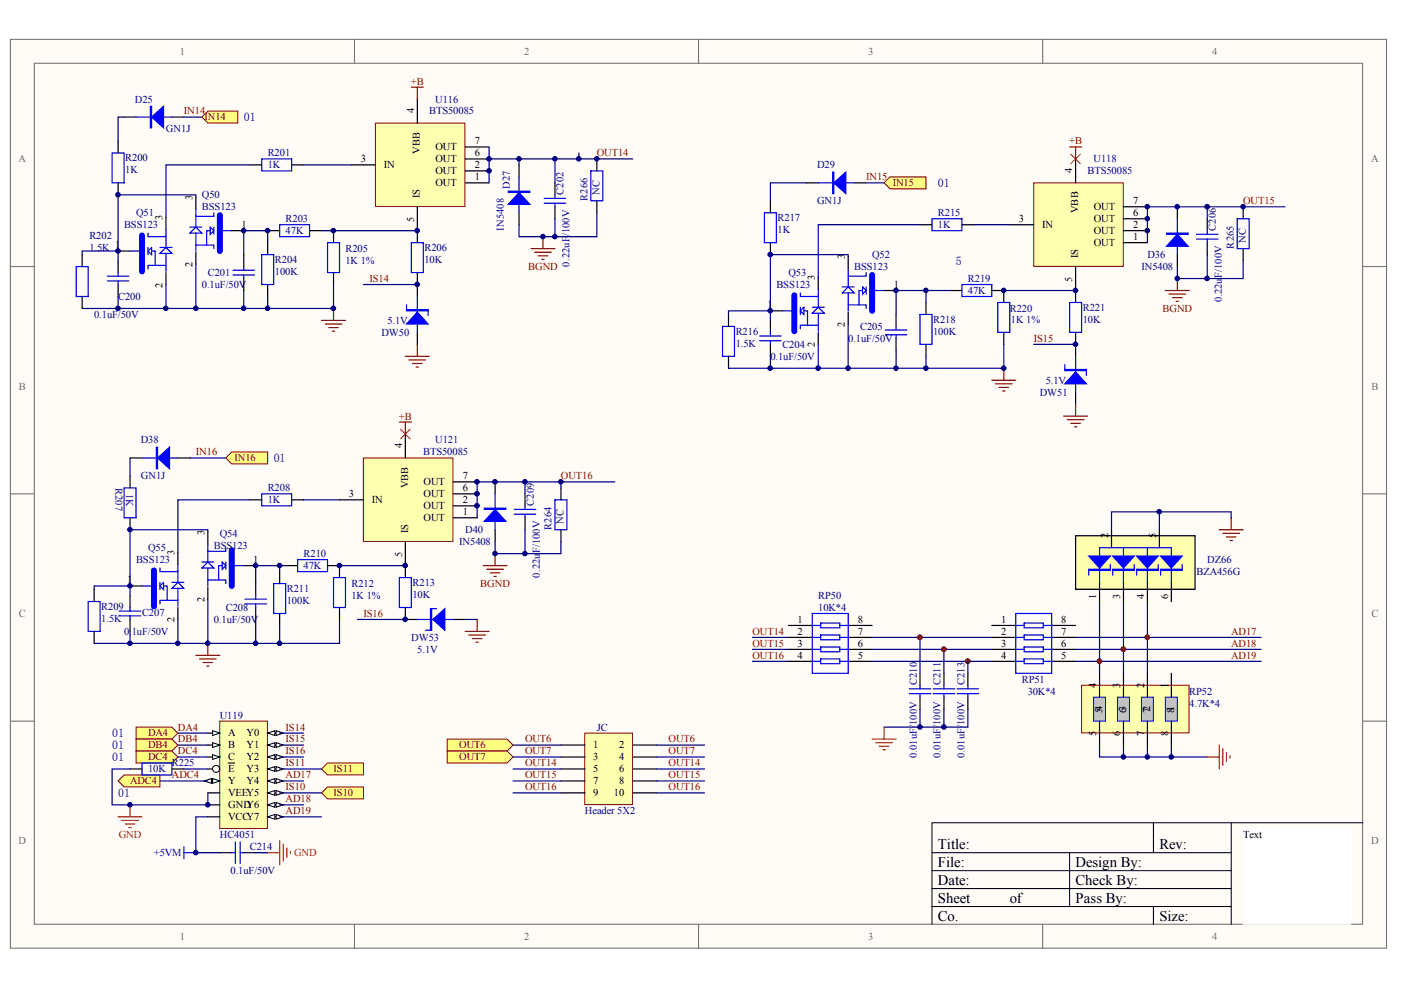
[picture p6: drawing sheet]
<svg xmlns="http://www.w3.org/2000/svg" width="297mm" height="210mm" viewBox="0 0 297 210" stroke-linecap="round" stroke-linejoin="round" font-family="sans-serif">
<defs><g id="words">
<g font-size="3.1">
<text x="198.9" y="180">Title:</text>
<text x="198.9" y="183.8">File:</text>
<text x="228" y="183.8">Design By:</text>
<text x="245.8" y="180">Rev:</text>
<text x="198.9" y="187.6">Date:</text>
<text x="198.9" y="191.4">Sheet</text>
<text x="214.1" y="191.4">of</text>
<text x="228" y="187.6">Check By:</text>
<text x="228" y="191.4">Pass By:</text>
<text x="198.9" y="195.2">Co.</text>
<text x="245.8" y="195.2">Size:</text>
</g>
<g font-size="2.5" fill="#000080">
<text x="51.7" y="25.7">01</text>
<text x="198.9" y="39.7">01</text>
<text x="202.7" y="56.2">5</text>
<text x="58" y="98">01</text>
<text x="23.8" y="156.3">01</text>
<text x="23.8" y="158.9">01</text>
<text x="23.8" y="161.4">01</text>
<text x="25" y="169">01</text>
</g>
<g font-size="2.2" fill="#696969">
<text x="38.2" y="11.6">1</text>
<text x="111.1" y="11.6">2</text>
<text x="184.1" y="11.6">3</text>
<text x="257" y="11.6">4</text>
<text x="3.9" y="34.4">A</text>
<text x="290.7" y="34.4">A</text>
<text x="4" y="82.6">B</text>
<text x="290.8" y="82.6">B</text>
<text x="4" y="130.8">C</text>
<text x="290.8" y="130.8">C</text>
<text x="3.9" y="179">D</text>
<text x="290.7" y="179">D</text>
<text x="38.2" y="199.3">1</text>
<text x="111.1" y="199.3">2</text>
<text x="184.1" y="199.3">3</text>
<text x="257" y="199.3">4</text>
</g>
<g font-size="2.2" fill="#800000">
<text x="87.1" y="17.9">+B</text>
<text x="39" y="24.3">IN14</text>
<text x="43.4" y="25.5">IN14</text>
<text x="126.5" y="33.2">OUT14</text>
<text x="226.7" y="30.6">+B</text>
<text x="183.6" y="38.2">IN15</text>
<text x="189.3" y="39.5">IN15</text>
<text x="263.6" y="43.3">OUT15</text>
<text x="78.3" y="59.8">IS14</text>
<text x="112" y="57.2">BGND</text>
<text x="246.5" y="66.1">BGND</text>
<text x="219.2" y="72.5">IS15</text>
<text x="84.6" y="88.9">+B</text>
<text x="41.5" y="96.6">IN16</text>
<text x="49.7" y="97.8">IN16</text>
<text x="118.9" y="101.6">OUT16</text>
<text x="101.8" y="124.5">BGND</text>
<text x="77.1" y="130.8">IS16</text>
<text x="159.5" y="137.1">OUT15</text>
<text x="159.5" y="134.6">OUT14</text>
<text x="261" y="134.6">AD17</text>
<text x="261" y="137.1">AD18</text>
<text x="159.5" y="139.7">OUT16</text>
<text x="261" y="139.7">AD19</text>
<text x="37.7" y="154.9">DA4</text>
<text x="60.6" y="154.9">IS14</text>
<text x="31.4" y="156.2">DA4</text>
<text x="31.4" y="158.7">DB4</text>
<text x="31.4" y="161.2">DC4</text>
<text x="37.7" y="157.4">DB4</text>
<text x="37.7" y="160">DC4</text>
<text x="60.6" y="157.4">IS15</text>
<text x="60.6" y="160">IS16</text>
<text x="97.4" y="158.7">OUT6</text>
<text x="97.4" y="161.2">OUT7</text>
<text x="111.3" y="157.4">OUT6</text>
<text x="111.3" y="160">OUT7</text>
<text x="141.8" y="157.4">OUT6</text>
<text x="141.8" y="160">OUT7</text>
<text x="27.6" y="166.3">ADC4</text>
<text x="36.5" y="165">ADC4</text>
<text x="60.6" y="165">AD17</text>
<text x="60.6" y="162.5">IS11</text>
<text x="60.6" y="167.6">IS10</text>
<text x="70.7" y="163.8">IS11</text>
<text x="111.3" y="162.5">OUT14</text>
<text x="111.3" y="165">OUT15</text>
<text x="111.3" y="167.6">OUT16</text>
<text x="141.8" y="162.5">OUT14</text>
<text x="141.8" y="165">OUT15</text>
<text x="141.8" y="167.6">OUT16</text>
<text x="60.6" y="172.6">AD19</text>
<text x="60.6" y="170.1">AD18</text>
<text x="70.7" y="168.8">IS10</text>
</g>
<g font-size="2.2" fill="#000080">
<text x="28.6" y="21.7">D25</text>
<text x="92.3" y="21.7">U116</text>
<text x="35.2" y="28.1">GN1J</text>
<text x="91" y="24.3">BTS50085</text>
<text x="26.6" y="34.2">R200</text>
<text x="56.8" y="33.2">R201</text>
<text x="56.8" y="35.7">1K</text>
<text x="173.2" y="35.7">D29</text>
<text x="231.9" y="34.4">U118</text>
<text x="26.6" y="36.7">1K</text>
<text x="108.1" y="40" transform="rotate(-90 108.1 40)">D27</text>
<text x="119.5" y="41.3" transform="rotate(-90 119.5 41.3)">C202</text>
<text x="127.1" y="41.3" transform="rotate(-90 127.1 41.3)">NC</text>
<text x="230.6" y="37">BTS50085</text>
<text x="28.8" y="45.8">Q51</text>
<text x="42.8" y="42">Q50</text>
<text x="42.8" y="44.6">BSS123</text>
<text x="60.6" y="47.1">R203</text>
<text x="124.6" y="42.6" transform="rotate(-90 124.6 42.6)">R266</text>
<text x="164.9" y="46.8">R217</text>
<text x="173.2" y="43.3">GN1J</text>
<text x="198.9" y="45.8">R215</text>
<text x="18.9" y="50.7">R202</text>
<text x="18.9" y="53.2">1.5K 1</text>
<text x="26.3" y="48.4">BSS123</text>
<text x="60.6" y="49.6">47K</text>
<text x="73.3" y="53.4">R205</text>
<text x="90" y="53.2">R206</text>
<text x="106.8" y="48.9" transform="rotate(-90 106.8 48.9)">IN5408</text>
<text x="120.8" y="50.1" transform="rotate(-90 120.8 50.1)">/100V</text>
<text x="164.9" y="49.4">1K</text>
<text x="198.9" y="48.4">1K</text>
<text x="257.8" y="48.9" transform="rotate(-90 257.8 48.9)">C206</text>
<text x="261.6" y="52.7" transform="rotate(-90 261.6 52.7)">R265</text>
<text x="264.1" y="51.5" transform="rotate(-90 264.1 51.5)">NC</text>
<text x="44.1" y="58.5">C201</text>
<text x="58.3" y="55.7">R204</text>
<text x="58.3" y="58.3">100K</text>
<text x="73.3" y="56">1K 1%</text>
<text x="90" y="55.7">10K</text>
<text x="120.8" y="56.5" transform="rotate(-90 120.8 56.5)">0.22uF</text>
<text x="167.1" y="58.5">Q53</text>
<text x="181.1" y="57.2">BSS123</text>
<text x="184.9" y="54.7">Q52</text>
<text x="205.2" y="59.8">R219</text>
<text x="242" y="57.2">IN5408</text>
<text x="243.3" y="54.7">D36</text>
<text x="259.1" y="59" transform="rotate(-90 259.1 59)">F/100V</text>
<text x="25" y="63.6">C200</text>
<text x="42.8" y="61">0.1uF/50V</text>
<text x="164.6" y="61">BSS123</text>
<text x="205.2" y="62.3">47K</text>
<text x="229.6" y="65.9">R221</text>
<text x="259.1" y="64.1" transform="rotate(-90 259.1 64.1)">0.22u</text>
<text x="20" y="67.4">0.1uF/50V</text>
<text x="80.9" y="71.2">DW50</text>
<text x="82.1" y="68.7">5.1V</text>
<text x="156" y="70.9">R216</text>
<text x="182.4" y="69.9">C205</text>
<text x="197.9" y="68.4">R218</text>
<text x="197.9" y="70.9">100K</text>
<text x="214.1" y="66.1">R220</text>
<text x="214.3" y="68.4">1K 1%</text>
<text x="229.6" y="68.4">10K</text>
<text x="156" y="73.5">1.5K</text>
<text x="163.3" y="76.3">0.1uF/50V</text>
<text x="165.9" y="73.7">C204</text>
<text x="179.8" y="72.5">0.1uF/50V</text>
<text x="220.4" y="83.9">DW51</text>
<text x="221.7" y="81.3">5.1V</text>
<text x="29.9" y="94">D38</text>
<text x="92.3" y="94">U121</text>
<text x="29.9" y="101.6">GN1J</text>
<text x="89.7" y="96.6">BTS50085</text>
<text x="24.5" y="103.4" transform="rotate(90 24.5 103.4)">R207</text>
<text x="26.7" y="104.7" transform="rotate(90 26.7 104.7)">1K</text>
<text x="56.8" y="104.2">R208</text>
<text x="56.8" y="106.7">1K</text>
<text x="113.2" y="107.2" transform="rotate(-90 113.2 107.2)">C209</text>
<text x="46.6" y="113.8">Q54</text>
<text x="98.6" y="113">D40</text>
<text x="117" y="112.3" transform="rotate(-90 117 112.3)">R264</text>
<text x="119.5" y="111.1" transform="rotate(-90 119.5 111.1)">NC</text>
<text x="28.8" y="119.4">BSS123</text>
<text x="31.4" y="116.8">Q55</text>
<text x="45.3" y="116.3">BSS123</text>
<text x="64.4" y="118.1">R210</text>
<text x="97.4" y="115.6">IN5408</text>
<text x="114.4" y="117.3" transform="rotate(-90 114.4 117.3)">F/100V</text>
<text x="256" y="119.4">DZ66</text>
<text x="60.8" y="125.5">R211</text>
<text x="64.4" y="120.6">47K</text>
<text x="74.5" y="124.5">R212</text>
<text x="87.5" y="124.2">R213</text>
<text x="114.4" y="122.5" transform="rotate(-90 114.4 122.5)">0.22u</text>
<text x="253.7" y="121.9">BZA456G</text>
<text x="21.5" y="129.3">R209</text>
<text x="21.5" y="131.8">1.5K</text>
<text x="30.1" y="130.5">C207</text>
<text x="47.9" y="129.5">C208</text>
<text x="60.8" y="128">100K</text>
<text x="74.5" y="127">1K 1%</text>
<text x="87.5" y="126.7">10K</text>
<text x="173.5" y="127">RP50</text>
<text x="173.5" y="129.5">10K*4</text>
<text x="26.3" y="134.6">0.1uF/50V</text>
<text x="45.3" y="132.1">0.1uF/50V</text>
<text x="87.2" y="135.9">DW53</text>
<text x="88.5" y="138.4">5.1V</text>
<text x="194.4" y="145.3" transform="rotate(-90 194.4 145.3)">C210</text>
<text x="199.4" y="145.3" transform="rotate(-90 199.4 145.3)">C211</text>
<text x="204.5" y="145.3" transform="rotate(-90 204.5 145.3)">C213</text>
<text x="216.6" y="144.7">RP51</text>
<text x="217.9" y="147.3">30K*4</text>
<text x="252.2" y="147.3">RP52</text>
<text x="252.2" y="149.8">4.7K*4</text>
<text x="46.6" y="152.4">U119</text>
<text x="126.5" y="154.9">JC</text>
<text x="194.4" y="160.8" transform="rotate(-90 194.4 160.8)">0.01uF/100V</text>
<text x="199.4" y="160.8" transform="rotate(-90 199.4 160.8)">0.01uF/100V</text>
<text x="204.5" y="160.8" transform="rotate(-90 204.5 160.8)">0.01uF/100V</text>
<text x="31.4" y="163.8">10K</text>
<text x="36.5" y="162.5">R225</text>
<text x="124" y="172.6">Header 5X2</text>
<text x="46.6" y="177.7">HC4051</text>
<text x="48.9" y="185.3">0.1uF/50V</text>
<text x="52.9" y="180.2">C214</text>
</g>
<g font-size="2.2">
<text x="87.8" y="24.1" transform="rotate(-90 87.8 24.1)">4</text>
<text x="76.5" y="34.4">3</text>
<text x="81.4" y="35.7">IN</text>
<text x="89" y="32.6" transform="rotate(-90 89 32.6)">VBB</text>
<text x="92.3" y="31.9">OUT</text>
<text x="92.3" y="34.4">OUT</text>
<text x="100.7" y="30.6">7</text>
<text x="100.7" y="33.2">6</text>
<text x="100.7" y="35.7">2</text>
<text x="92.3" y="37">OUT</text>
<text x="92.3" y="39.5">OUT</text>
<text x="100.7" y="38.2">1</text>
<text x="227.3" y="36.7" transform="rotate(-90 227.3 36.7)">4</text>
<text x="34.5" y="46.6" transform="rotate(-90 34.5 46.6)">3</text>
<text x="40.8" y="42.3" transform="rotate(-90 40.8 42.3)">3</text>
<text x="87.8" y="47" transform="rotate(-90 87.8 47)">5</text>
<text x="89" y="42.1" transform="rotate(-90 89 42.1)">IS</text>
<text x="216" y="47.1">3</text>
<text x="228.6" y="45.2" transform="rotate(-90 228.6 45.2)">VBB</text>
<text x="231.9" y="44.6">OUT</text>
<text x="231.9" y="47.1">OUT</text>
<text x="240.2" y="43.3">7</text>
<text x="240.2" y="45.8">6</text>
<text x="51.2" y="48.4">1</text>
<text x="220.9" y="48.4">IN</text>
<text x="231.9" y="49.6">OUT</text>
<text x="231.9" y="52.2">OUT</text>
<text x="240.2" y="48.4">2</text>
<text x="240.2" y="50.9">1</text>
<text x="40.8" y="56.7" transform="rotate(-90 40.8 56.7)">2</text>
<text x="172.8" y="59.3" transform="rotate(-90 172.8 59.3)">3</text>
<text x="179.1" y="55" transform="rotate(-90 179.1 55)">3</text>
<text x="227.3" y="59.7" transform="rotate(-90 227.3 59.7)">5</text>
<text x="228.6" y="54.7" transform="rotate(-90 228.6 54.7)">IS</text>
<text x="34.5" y="61" transform="rotate(-90 34.5 61)">2</text>
<text x="162.8" y="65.4">1</text>
<text x="189.5" y="61">1</text>
<text x="179.1" y="69.3" transform="rotate(-90 179.1 69.3)">2</text>
<text x="172.8" y="73.6" transform="rotate(-90 172.8 73.6)">2</text>
<text x="85.2" y="95.1" transform="rotate(-90 85.2 95.1)">4</text>
<text x="98.1" y="101.6">7</text>
<text x="73.9" y="105.4">3</text>
<text x="78.8" y="106.7">IN</text>
<text x="86.5" y="103.6" transform="rotate(-90 86.5 103.6)">VBB</text>
<text x="89.8" y="102.9">OUT</text>
<text x="89.8" y="105.4">OUT</text>
<text x="89.8" y="108">OUT</text>
<text x="98.1" y="104.2">6</text>
<text x="98.1" y="106.7">2</text>
<text x="43.4" y="113.3" transform="rotate(-90 43.4 113.3)">3</text>
<text x="86.5" y="113.1" transform="rotate(-90 86.5 113.1)">IS</text>
<text x="89.8" y="110.5">OUT</text>
<text x="98.1" y="109.2">1</text>
<text x="37" y="117.6" transform="rotate(-90 37 117.6)">3</text>
<text x="53.7" y="119.4">1</text>
<text x="85.2" y="118" transform="rotate(-90 85.2 118)">5</text>
<text x="235" y="114.1" transform="rotate(-90 235 114.1)">2</text>
<text x="245.1" y="114.1" transform="rotate(-90 245.1 114.1)">5</text>
<text x="27" y="123.7">1</text>
<text x="37" y="132" transform="rotate(-90 37 132)">2</text>
<text x="43.4" y="127.7" transform="rotate(-90 43.4 127.7)">2</text>
<text x="232.4" y="126.9" transform="rotate(-90 232.4 126.9)">1</text>
<text x="237.5" y="126.9" transform="rotate(-90 237.5 126.9)">3</text>
<text x="242.6" y="126.9" transform="rotate(-90 242.6 126.9)">4</text>
<text x="247.7" y="126.9" transform="rotate(-90 247.7 126.9)">6</text>
<text x="169.1" y="132.1">1</text>
<text x="169.1" y="134.6">2</text>
<text x="169.1" y="137.1">3</text>
<text x="181.9" y="137.1">6</text>
<text x="181.9" y="134.6">7</text>
<text x="181.9" y="132.1">8</text>
<text x="212.2" y="132.1">1</text>
<text x="212.2" y="134.6">2</text>
<text x="212.2" y="137.1">3</text>
<text x="225" y="137.1">6</text>
<text x="225" y="134.6">7</text>
<text x="225" y="132.1">8</text>
<text x="169.1" y="139.7">4</text>
<text x="181.9" y="139.7">5</text>
<text x="212.2" y="139.7">4</text>
<text x="225" y="139.7">5</text>
<text x="232.4" y="145.8" transform="rotate(-90 232.4 145.8)">4</text>
<text x="237.5" y="145.8" transform="rotate(-90 237.5 145.8)">3</text>
<text x="242.6" y="145.8" transform="rotate(-90 242.6 145.8)">2</text>
<text x="247.7" y="145.8" transform="rotate(-90 247.7 145.8)">1</text>
<text x="233.7" y="151.1" transform="rotate(-90 233.7 151.1)">54</text>
<text x="238.8" y="151.1" transform="rotate(-90 238.8 151.1)">63</text>
<text x="243.8" y="151.1" transform="rotate(-90 243.8 151.1)">72</text>
<text x="248.9" y="151.1" transform="rotate(-90 248.9 151.1)">81</text>
<text x="48.4" y="156.2">A</text>
<text x="48.4" y="158.7">B</text>
<text x="48.4" y="161.2">C</text>
<text x="52.3" y="156.2">Y0</text>
<text x="52.3" y="158.7">Y1</text>
<text x="52.3" y="161.2">Y2</text>
<text x="125.8" y="158.7">1</text>
<text x="125.8" y="161.2">3</text>
<text x="131.3" y="158.7">2</text>
<text x="131.3" y="161.2">4</text>
<text x="232.4" y="156.1" transform="rotate(-90 232.4 156.1)">5</text>
<text x="237.5" y="156.1" transform="rotate(-90 237.5 156.1)">6</text>
<text x="242.6" y="156.1" transform="rotate(-90 242.6 156.1)">7</text>
<text x="247.7" y="156.1" transform="rotate(-90 247.7 156.1)">8</text>
<text x="48.4" y="163.8">E</text>
<text x="48.4" y="166.3">Y</text>
<text x="52.3" y="163.8">Y3</text>
<text x="52.3" y="166.3">Y4</text>
<text x="125.8" y="163.8">5</text>
<text x="125.8" y="166.3">7</text>
<text x="131.3" y="163.8">6</text>
<text x="131.3" y="166.3">8</text>
<text x="48.4" y="168.8">VEEY5</text>
<text x="48.4" y="171.4">GNDY6</text>
<text x="48.4" y="173.9">VCCY7</text>
<text x="125.8" y="168.8">9</text>
<text x="130.2" y="168.8">10</text>
<text x="263.6" y="177.7">Text</text>
</g>
<g font-size="2.2" fill="#f00">
<text x="25.2" y="177.7">GND</text>
<text x="62.3" y="181.5">GND</text>
</g>
<text font-size="2.2" fill="#00f" x="32.6" y="181.5">+5VM</text>
</g></defs>
<g fill="#fffcf8" stroke="#696969" stroke-width=".21">
<path d="M2.2 8.3h291.8v192.7h-291.8z"/>
<path d="M7.3 13.4h281.6v182.6h-281.6z"/>
</g>
<path d="M75.2 8.3v5.1M148.1 8.3v5.1M221.1 8.3v5.1M2.2 56.5h5.1M289 56.5h5M2.2 104.7h5.1M289 104.7h5M2.2 152.9h5.1M289 152.9h5M75.2 196v5.1M148.1 196v5.1M221.1 196v5.1" fill="none" stroke="#696969" stroke-width=".21"/>
<g fill="#000080" stroke="#000080" stroke-width=".21">
<circle cx="195" cy="135.1" r=".48"/>
<circle cx="200.1" cy="137.7" r=".48"/>
<circle cx="205.2" cy="140.2" r=".49"/>
<circle cx="233.1" cy="140.2" r=".48"/>
<circle cx="238.2" cy="137.7" r=".48"/>
<circle cx="243.2" cy="135.1" r=".48"/>
</g>
<path d="M244.5 174.5v6.3M261 174.5v21.5M289 174.5h-91.4v21.5M197.6 180.8h63.4M197.6 188.4h63.4M197.6 184.6h63.4M197.6 192.2h63.4M226.8 180.8v11.4M244.5 192.2v3.8" fill="none" stroke="#000" stroke-width=".21"/>
<path d="M46.6 180.8h2.5M51.7 180.8h2.5" fill="none" stroke="#000" stroke-width=".25"/>
<path d="M39 179.5v2.6M49.9 178.5v4.6M50.9 178.5v4.6M39 180.8h2.5M49.1 180.8h.8M50.9 180.8h.8" fill="none" stroke="#00f" stroke-width=".25"/>
<path d="M25 173.2h5.1M25.8 173.9h3.5M26.6 174.7h2M27.3 175.5h.5M27.6 170.7v2.5M59.3 178.3v5M60.1 179v3.6M60.8 179.8v2M56.8 180.8h2.5M61.6 180.5v.5" fill="none" stroke="#f00" stroke-width=".25"/>
<path d="M46.6 152.9h10.1v22.8h-10.1z" fill="#ffffb0" stroke="#800000" stroke-width=".21"/>
<path d="M56.8 155.4h2.5" fill="none" stroke="#000" stroke-width=".25"/>
<g fill="#fffcf8" stroke="#000" stroke-width=".21">
<path d="M56.8 155.4l1.5-.5v1z"/>
<path d="M58.5 154.9l1.6 .5-1.6 .5z"/>
</g>
<path d="M56.8 158h2.5" fill="none" stroke="#000" stroke-width=".25"/>
<g fill="#fffcf8" stroke="#000" stroke-width=".21">
<path d="M56.8 158l1.5-.5v1z"/>
<path d="M58.5 157.5l1.6 .5-1.6 .5z"/>
</g>
<path d="M56.8 160.5h2.5" fill="none" stroke="#000" stroke-width=".25"/>
<g fill="#fffcf8" stroke="#000" stroke-width=".21">
<path d="M56.8 160.5l1.5-.5v1z"/>
<path d="M58.5 160l1.6 .5-1.6 .5z"/>
</g>
<path d="M56.8 163h2.5" fill="none" stroke="#000" stroke-width=".25"/>
<g fill="#fffcf8" stroke="#000" stroke-width=".21">
<path d="M56.8 163l1.5-.5v1z"/>
<path d="M58.5 162.5l1.6 .5-1.6 .5z"/>
</g>
<path d="M56.8 165.6h2.5" fill="none" stroke="#000" stroke-width=".25"/>
<g fill="#fffcf8" stroke="#000" stroke-width=".21">
<path d="M56.8 165.6l1.5-.5v1z"/>
<path d="M58.5 165.1l1.6 .5-1.6 .5z"/>
</g>
<path d="M56.8 168.1h2.5" fill="none" stroke="#000" stroke-width=".25"/>
<g fill="#fffcf8" stroke="#000" stroke-width=".21">
<path d="M56.8 168.1l1.5-.5v1z"/>
<path d="M58.5 167.6l1.6 .5-1.6 .5z"/>
</g>
<path d="M56.8 170.7h2.5" fill="none" stroke="#000" stroke-width=".25"/>
<g fill="#fffcf8" stroke="#000" stroke-width=".21">
<path d="M56.8 170.7l1.5-.6v1.1z"/>
<path d="M58.5 170.1l1.6 .6-1.6 .5z"/>
</g>
<path d="M56.8 173.2h2.5" fill="none" stroke="#000" stroke-width=".25"/>
<g fill="#fffcf8" stroke="#000" stroke-width=".21">
<path d="M56.8 173.2l1.5-.5v1z"/>
<path d="M58.5 172.7l1.6 .5-1.6 .5z"/>
</g>
<path d="M44.1 155.4h2.5" fill="none" stroke="#000" stroke-width=".25"/>
<path d="M45.1 154.9l1.5 .5-1.5 .5z" fill="#fffcf8" stroke="#000" stroke-width=".21"/>
<path d="M44.1 158h2.5" fill="none" stroke="#000" stroke-width=".25"/>
<path d="M45.1 157.5l1.5 .5-1.5 .5z" fill="#fffcf8" stroke="#000" stroke-width=".21"/>
<path d="M44.1 160.5h2.5" fill="none" stroke="#000" stroke-width=".25"/>
<path d="M45.1 160l1.5 .5-1.5 .5z" fill="#fffcf8" stroke="#000" stroke-width=".21"/>
<path d="M44.1 163h2.5" fill="none" stroke="#000" stroke-width=".25"/>
<circle cx="45.8" cy="163" r=".74" fill="#fffcf8" stroke="#000" stroke-width=".21"/>
<path d="M44.1 165.6h2.5M48.4 161.8h1.3" fill="none" stroke="#000" stroke-width=".25"/>
<g fill="#fffcf8" stroke="#000" stroke-width=".21">
<path d="M45.1 165.1l1.5 .5-1.5 .5z"/>
<path d="M43.3 165.6l1.5-.5v1z"/>
</g>
<path d="M44.1 168.1h2.5M44.1 170.7h2.5M44.1 173.2h2.5" fill="none" stroke="#000" stroke-width=".25"/>
<path d="M37.7 155.4h6.4M37.7 158h6.4M59.3 155.4h5.1M59.3 158h5.1M33.9 165.6h10.2M37.7 160.5h6.4M39 163h5.1M44.1 173.2h-2.6v7.6h5.1M59.3 160.5h5.1M54.2 180.8h2.6" fill="none" stroke="#000080" stroke-width=".25"/>
<g fill="#ffff80" stroke="#800000" stroke-width=".21">
<path d="M28.8 154.2h7.7l1.2 1.2-1.2 1.3h-7.7z" fill-rule="evenodd"/>
<path d="M28.8 156.7h7.7l1.2 1.3-1.2 1.2h-7.7z" fill-rule="evenodd"/>
<path d="M28.8 159.2h7.7l1.2 1.3-1.2 1.3h-7.7z" fill-rule="evenodd"/>
<path d="M25 165.6l1.3-1.3h7.6v2.5h-7.6z" fill-rule="evenodd"/>
</g>
<g fill="none" stroke="#00f" stroke-width=".25">
<path d="M23.8 32.4h2.5v6.4h-2.5zM28.8 24.8h7.7M55.5 33.7h6.3v2.5h-6.3zM173.5 38.8h7.6M22.8 59.6h4.5M22.8 58.6h4.5M25 57.8v.8M25 59.6v.7M59.3 47.6h6.3v2.6h-6.3zM69.4 51.5h2.6v6.3h-2.6zM162.1 45.1h2.5v6.4h-2.5zM197.6 46.4h6.3v2.5h-6.3z"/>
<path d="M86.2 65.7h4.6v.2h-4.6zM86.2 64.6v1.1M88.5 62.9v7.6M90.8 65.7v1.2M161.1 72.2h4.5M161.1 71.2h4.5M163.3 70.5v.7M163.3 72.2v.8M203.9 60.3h6.4v2.6h-6.4zM211.6 64.1h2.5v6.4h-2.5zM225.8 78.3h4.5v.3h-4.5zM225.8 77.3v1"/>
<path d="M228 75.5v7.7M230.3 78.3v1.3M30.1 97.1h7.6M26.3 103.4h2.5v6.4h-2.5zM55.5 104.7h6.3v2.5h-6.3zM63.1 118.7h6.3v2.5h-6.3zM25.3 130.6h4.6M25.3 129.6h4.6M27.6 128.8v.8M27.6 130.6v.7M70.7 122.5h2.6v6.3h-2.6zM88.5 131.3h7.6"/>
<path d="M90.3 133.6h1M91.3 129.1h.2v4.5h-.2zM91.3 129.1h1.2M30.1 161.8h6.4v2.5h-6.4z"/>
</g>
<g fill="none" stroke="#000" stroke-width=".25">
<path d="M25 29.9v2.5M25 38.8v2.5M26.3 24.8h2.5M36.5 24.8h2.5M52.9 35h2.6M61.8 35h2.6M171 38.8h2.5M181.1 38.8h2.5M25 55.3v2.5M56.8 48.9h2.5M65.6 48.9h2.6M70.7 48.9v2.6"/>
<path d="M70.7 57.8v2.5M163.3 42.6v2.5M163.3 51.5v2.5M195.1 47.6h2.5M203.9 47.6h2.6M25 60.3v2.6M88.5 60.3v2.6M88.5 70.5v2.5M163.3 67.9v2.6M163.3 73v2.5M201.4 61.6h2.5M210.3 61.6h2.5v2.5"/>
<path d="M212.8 70.5v2.5M228 73v2.5M27.6 97.1h2.5M37.7 97.1h2.6M228 83.2v2.5M27.6 100.9v2.5M27.6 109.8v2.5M52.9 106h2.6M60.6 119.9h2.5M61.8 106h2.6M69.4 119.9h2.6v2.6M27.6 126.3v2.5"/>
<path d="M27.6 131.3v2.6M72 128.8v2.5M85.9 131.3h2.6M96.1 131.3h2.5M27.6 163h2.5M36.5 163h2.5"/>
</g>
<path d="M39 24.8h3.8M183.6 38.8h3.8M195.1 47.6h-21.6v11.2M206.5 47.6h7.6M25 62.9v2.5h10.2M173.5 73v5.1M40.3 97.1h7.6M52.9 106h-15.2v11.1M64.4 106h7.6M37.7 131.3v5.1M27.6 163h-3.8v7.7h20.3v-2.6" fill="none" stroke="#000080" stroke-width=".25"/>
<g fill="none" stroke="#800000" stroke-width=".25">
<path d="M68.2 67.9h5.1M68.9 68.7h3.6M69.7 69.5h2M70.5 70.2h.5M70.7 65.4v2.5M212.8 78.1v2.5M210.3 80.6h5.1M211 81.4h3.6M211.8 82.1h2M212.6 82.9h.5M41.5 138.9h5.1M42.3 139.7h3.5"/>
<path d="M44.1 136.4v2.5M43.1 140.5h2M43.8 141.2h.5"/>
</g>
<g fill="#00f" stroke="#00f" stroke-width=".25">
<path d="M228 78.8l2.3 2.6h-4.5z"/>
<path d="M176.8 38.8l2.5-2.3v4.6z"/>
<path d="M91.8 131.3l2.5-2.2v4.5z"/>
<path d="M33.4 97.1l2.5-2.3v4.6z"/>
<path d="M88.5 66.2l2.3 2.5h-4.6z"/>
<path d="M32.1 24.8l2.6-2.3v4.6z"/>
<path d="M176.5 36.5h.3v4.6h-.3z" fill-rule="evenodd"/>
<path d="M33.2 94.8h.2v4.6h-.2z" fill-rule="evenodd"/>
<path d="M31.9 22.5h.2v4.6h-.2z" fill-rule="evenodd"/>
</g>
<g fill="#ffff80" stroke="#800000" stroke-width=".21">
<path d="M42.8 24.8l1.3-1.2h6.3v2.5h-6.3z" fill-rule="evenodd"/>
<path d="M187.4 38.8l1.3-1.3h7.6v2.5h-7.6z" fill-rule="evenodd"/>
<path d="M47.9 97.1l1.2-1.3h7.7v2.6h-7.7z" fill-rule="evenodd"/>
</g>
<path d="M30.1 49.9v7.6M46.6 45.6v7.6M184.9 58.3v7.6M168.4 62.6v7.6M49.1 116.6v7.6M32.6 120.9v7.7" fill="none" stroke="#00f" stroke-width="1.3"/>
<g fill="none" stroke="#00f" stroke-width=".25">
<path d="M27.6 53.2h2.3M31.4 49.4v.8h3.8M31.4 53.2l.7-.7v1.5zM31.4 52.5v1.5M32.1 53.2h.8v3.1M33.9 53.7l1.3-1.2 1.3 1.2zM33.9 52.5h2.6M35.2 56.3h-3.8v.7M35.2 48.7v3.8M35.2 53.7v3.8M40.3 49.4l1.2-1.2 1.3 1.2zM40.3 48.2h2.5"/>
<path d="M41.5 52h3.8v.7M41.5 44.4v3.8M41.5 49.4v3.8M44.6 48.2l.7 .7-.7 .8zM44.6 48.9h-.8v3.1M45.3 45.1v.8h-3.8M45.3 48.2v1.5M46.9 48.9h2.2M49.4 58.3h4.6M49.4 57.3h4.6M51.7 56.5v.8M51.7 58.3v.8"/>
<path d="M179.8 57v3.8M183.6 57.8v.8h-3.8M165.9 65.9h2.3M169.7 62.1v.8h3.8M169.7 65.9l.7-.8v1.6zM169.7 65.1v1.6M170.4 65.9h.8v3.1M172.2 66.4l1.3-1.3 1.3 1.3zM172.2 65.1h2.6M173.5 69h-3.8v.7M173.5 61.3v3.8M173.5 66.4v3.8"/>
<path d="M178.6 62.1l1.2-1.3 1.3 1.3zM178.6 60.8h2.5M179.8 64.6h3.8v.8M179.8 62.1v3.8M182.9 60.8l.7 .8-.7 .8zM182.9 61.6h-.8v3M183.6 60.8v1.6M185.2 61.6h2.2M187.7 71h4.6M187.7 70h4.6M190 69.2v.8M190 71v.7"/>
<path d="M37.7 119.7v3.8M42.8 119.2h2.5M44.1 115.4v3.8M47.1 119.2l.8 .7-.8 .8zM47.1 119.9h-.7v3.1M47.9 116.1v.8h-3.8M47.9 119.2v1.5M49.4 119.9h2.3M30.1 124.2h2.3M33.9 120.4v.8h3.8M33.9 124.2l.8-.7v1.5zM33.9 123.5v1.5"/>
<path d="M34.7 124.2h.7v3.1M36.5 124.7l1.2-1.2 1.3 1.2zM36.5 123.5h2.5M37.7 127.3h-3.8v.7M37.7 124.7v3.9M42.8 120.4l1.3-1.2 1.2 1.2zM44.1 123h3.8v.7M44.1 120.4v3.8M51.9 128h4.6M51.9 127h4.6M54.2 126.3v.7M54.2 128v.8"/>
</g>
<g fill="none" stroke="#000" stroke-width=".25">
<path d="M25 53.2h2.6M35.2 46.1v2.6M35.2 57.8v2.5M41.5 41.8v2.6M41.5 53.5v2.5M49.1 48.9h2.6M51.7 54v2.5M51.7 59.1v2.5M173.5 58.8v2.5M179.8 54.5v2.5M163.3 65.9h2.6M173.5 70.5v2.5"/>
<path d="M179.8 66.2v2.5M187.4 61.6h2.6M190 66.7v2.5M190 71.7v2.6M37.7 117.1v2.6M44.1 112.8v2.6M51.7 119.9h2.5M27.6 124.2h2.5M37.7 128.8v2.5M44.1 124.5v2.5M54.2 123.7v2.6M54.2 128.8v2.5"/>
</g>
<path d="M110 33.7v1.3M179.8 54.5v-.5h-16.5v13.9M179.8 68.7v9.4" fill="none" stroke="#000080" stroke-width=".25"/>
<path d="M219.2 38.8h18.9v17.7h-18.9z" fill="#ffffb0" stroke="#800000" stroke-width=".21"/>
<path d="M228 33.7v5.1M214.1 47.6h5.1M228 56.5v5.1M238.2 43.8h5.1M238.2 46.4h5.1M238.2 48.9h5.1M238.2 51.5h5.1" fill="none" stroke="#000" stroke-width=".25"/>
<path d="M77 97.1h19v17.7h-19z" fill="#ffffb0" stroke="#800000" stroke-width=".21"/>
<g fill="none" stroke="#000" stroke-width=".25">
<path d="M117.7 38.8v2.5M17.4 54v2.5M117.7 43.8v2.6M256 46.4v2.5M256 51.5v2.5M17.4 62.9v2.5M154.5 66.7v2.5M154.5 75.5v2.6M85.9 92v5.1M72 106h5.1M85.9 114.9v5M96.1 102.2h5.1"/>
<path d="M96.1 104.7h5.1M96.1 107.2h5.1M96.1 109.8h5.1M111.3 104.7v2.5M111.3 109.8v2.5M20 125v2.5M20 133.9v2.5"/>
</g>
<path d="M26.3 24.8h-1.3v5.1M171 38.8h-7.7v3.8M25 53.2h-7.6v.8M17.4 65.4h7.6M163.3 65.9h-8.8v.8M212.8 73v5.1h-58.3M27.6 97.1v3.8M27.6 124.2h-7.6v.8M72 131.3v5.1h-52" fill="none" stroke="#000080" stroke-width=".25"/>
<g fill="none" stroke="#00f" stroke-width=".25">
<path d="M16.2 56.5h2.5v6.4h-2.5zM115.4 43.1h4.5M115.4 42.1h4.5M117.7 41.3v.8M117.7 43.1v.7M253.7 50.7h4.5M253.7 49.7h4.5M256 48.9v.8M256 50.7v.8M153.2 69.2h2.5v6.3h-2.5zM109 109h4.6M109 108h4.6"/>
<path d="M111.3 107.2v.8M111.3 109v.8M18.7 127.5h2.5v6.4h-2.5z"/>
</g>
<path d="M79.6 26.1h19v17.7h-19z" fill="#ffffb0" stroke="#800000" stroke-width=".21"/>
<g fill="none" stroke="#000" stroke-width=".25">
<path d="M74.5 35h5.1M88.5 21v5.1M98.6 31.2h5.1M98.6 33.7h5.1M98.6 36.2h5.1M98.6 38.8h5.1M110 35v2.5M56.8 51.5v2.5M88.5 43.8v7.7M88.5 57.8v2.5M110 45.1v2.5M249.6 43.8v2.6"/>
<path d="M249.6 54v2.5M56.8 60.3v2.6M196.3 64.1v2.6M196.3 73v2.5M228 61.6v2.5M228 70.5v2.5M85.9 119.9v2.6M105 102.2v2.5M105 112.3v2.6M59.3 121.2v2.5M59.3 130.1v2.5M85.9 128.8v2.5"/>
</g>
<path d="M227 32.7l2.1 2M229.1 32.7l-2.1 2M84.9 91l2.1 2M87 91l-2.1 2" fill="none" stroke="#f00" stroke-width=".21"/>
<g fill="none" stroke="#000080" stroke-width=".25">
<path d="M52.9 35h-17.7v11.1M64.4 35h10.1M117.7 33.7v5.1M41.5 41.8v-.5h-16.5v14M41.5 56v9.4M56.8 51.5v-2.6h-5.1v5.1M68.2 48.9h20.3M35.2 60.3v5.1h35.5v-5.1M51.7 61.6v3.8M56.8 62.9v2.5M77.1 60.3h11.4M163.3 75.5v2.6"/>
<path d="M190 74.3v3.8M196.3 61.6v2.5M196.3 75.5v2.6M201.4 61.6h-11.4v5.1M212.8 61.6h15.2M219.2 73h8.8M44.1 112.8v-.5h-16.5v14M59.3 119.9v1.3M60.6 119.9h-6.4v3.8M72 119.9h13.9M117.7 102.2h12.6M27.6 133.9v2.5"/>
<path d="M44.1 127v9.4M54.2 131.3v5.1M59.3 132.6v3.8M75.8 131.3h10.1M98.6 131.3h2.6"/>
</g>
<path d="M110 37.5v7.6M55.5 54h2.5v6.3h-2.5zM87.2 51.5h2.5v6.3h-2.5zM249.6 46.4v7.6M195.1 66.7h2.5v6.3h-2.5zM226.8 64.1h2.5v6.4h-2.5zM105 104.7v7.6M58 123.7h2.6v6.4h-2.6zM84.7 122.5h2.5v6.3h-2.5z" fill="none" stroke="#00f" stroke-width=".25"/>
<g fill="none" stroke="#800000" stroke-width=".25">
<path d="M87.2 18.5h2.5M88.5 18.5v2.5M226.8 31.2h2.5M228 31.2v2.5M85.9 75.5h5.1M86.7 76.3h3.6M87.5 77.1h2M88.2 77.8h.5M88.5 73v2.5M84.7 89.5h2.5M85.9 89.5v2.5M225.5 88.2h5.1"/>
<path d="M226.3 89h3.5M227 89.7h2.1M227.8 90.5h.5M228 85.7v2.5M98.6 133.9h5.1M99.4 134.6h3.5M100.1 135.4h2.1M100.9 136.2h.5M101.2 131.3v2.6"/>
</g>
<g fill="#00f" stroke="#00f" stroke-width=".25">
<path d="M110 40.8l2.3 2.5h-4.5z"/>
<path d="M249.6 49.7l2.3 2.5h-4.6z"/>
<path d="M105 108l2.3 2.5h-4.6z"/>
<path d="M107.8 40.5h4.5v.3h-4.5z" fill-rule="evenodd"/>
<path d="M247.3 49.4h4.6v.3h-4.6z" fill-rule="evenodd"/>
<path d="M102.7 107.8h4.6v.2h-4.6z" fill-rule="evenodd"/>
</g>
<path d="M184.9 156.7h5.1M185.7 157.5h3.5M186.4 158.2h2.1M187.2 159h.5M187.4 154.2v2.5M258.5 158v5M259.3 158.7v3.6M260 159.5v2M256 160.5h2.5M260.8 160.3v.5" fill="none" stroke="#f00" stroke-width=".25"/>
<path d="M228 113.6h25.4v11.3h-25.4z" fill="#ffffb0" stroke="#000" stroke-width=".25"/>
<g fill="none" stroke="#00f" stroke-width=".25">
<path d="M235.4 119.7v1.2M238.2 116.1v7.6M240.5 119.7v1.2M243.3 116.1v7.6M245.6 119.7v1.2M250.6 119.7v1.2M230.8 120.7h4.6v.2h-4.6zM230.8 120.9v1.1M233.1 123.7v-7.6h15.2v7.6M235.9 120.7h4.6v.2h-4.6zM235.9 120.9v1.1M241 120.7h4.6v.2h-4.6z"/>
<path d="M241 120.9v1.1M246.1 120.7h4.5v.2h-4.5zM246.1 120.9v1.1"/>
</g>
<g fill="#00f" stroke="#00f" stroke-width=".25">
<path d="M230.8 117.9h4.6l-2.3 2.5z"/>
<path d="M235.9 117.9h4.6l-2.3 2.5z"/>
<path d="M241 117.9h4.6l-2.3 2.5z"/>
<path d="M246.1 117.9h4.5l-2.3 2.5z"/>
</g>
<path d="M235.7 112.3v3.8M245.8 112.3v3.8M233.1 123.7v3.8M238.2 123.7v3.8M243.3 123.7v3.8M248.3 123.7v3.8" fill="none" stroke="#000" stroke-width=".25"/>
<path d="M159.5 140.2h7.6M243.3 158v2.5" fill="none" stroke="#000080" stroke-width=".25"/>
<path d="M258.5 112.3h5.1M259.3 113.1h3.5M260 113.8h2.1M260.8 114.6h.5M261 109.8v2.5" fill="none" stroke="#800000" stroke-width=".25"/>
<path d="M229.3 145.3h22.8v10.1h-22.8z" fill="#ffffb0" stroke="#800000" stroke-width=".21"/>
<g fill="#c0c0c0" stroke="#00f" stroke-width=".21">
<path d="M247.1 147.8h2.5v5.1h-2.5z" fill-rule="evenodd"/>
<path d="M242 147.8h2.5v5.1h-2.5z" fill-rule="evenodd"/>
<path d="M236.9 147.8h2.6v5.1h-2.6z" fill-rule="evenodd"/>
<path d="M231.9 147.8h2.5v5.1h-2.5z" fill-rule="evenodd"/>
</g>
<g fill="none" stroke="#000" stroke-width=".25">
<path d="M167.1 132.6h5.1M167.1 135.1h5.1M167.1 137.7h5.1M179.8 132.6h5.1M179.8 135.1h5.1M179.8 137.7h5.1M210.3 132.6h5.1M210.3 135.1h5.1M210.3 137.7h5.1M223 132.6h5M223 135.1h5M223 137.7h5"/>
<path d="M167.1 140.2h5.1M179.8 140.2h5.1M195.1 142.8v2.5M195.1 147.8v2.6M200.1 142.8v2.5M200.1 147.8v2.6M205.2 142.8v2.5M205.2 147.8v2.6M210.3 140.2h5.1M223 140.2h5M233.1 142.8v5M233.1 152.9v5.1"/>
<path d="M238.2 142.8v5M238.2 152.9v5.1M243.3 142.8v5M243.3 152.9v5.1M248.3 142.8v5M248.3 152.9v5.1"/>
</g>
<g fill="none" stroke="#00f" stroke-width=".25">
<path d="M172.2 130.1h7.6v12.7h-7.6zM172.2 132.6h1.8M172.2 135.1h1.8M172.2 137.7h1.8M174 132.1h4.1v1h-4.1zM174 134.6h4.1v1.1h-4.1zM174 137.2h4.1v1h-4.1zM174 139.7h4.1v1h-4.1zM178.1 132.6h1.7M178.1 135.1h1.7M178.1 137.7h1.7M215.4 130.1h7.6v12.7h-7.6z"/>
<path d="M215.4 132.6h1.7M215.4 135.1h1.7M215.4 137.7h1.7M217.1 132.1h4.1v1h-4.1zM217.1 134.6h4.1v1.1h-4.1zM217.1 137.2h4.1v1h-4.1zM217.1 139.7h4.1v1h-4.1zM221.2 132.6h1.8M221.2 135.1h1.8M221.2 137.7h1.8M172.2 140.2h1.8M178.1 140.2h1.7"/>
<path d="M192.8 147.1h4.5M192.8 146.1h4.5M195.1 145.3v.8M195.1 147.1v.7M197.9 147.1h4.5M197.9 146.1h4.5M200.1 145.3v.8M200.1 147.1v.7M202.9 147.1h4.6M202.9 146.1h4.6M205.2 145.3v.8M205.2 147.1v.7"/>
<path d="M215.4 140.2h1.7M221.2 140.2h1.8"/>
</g>
<g fill="none" stroke="#000080" stroke-width=".25">
<path d="M245.8 108.5v3.8M261 109.8v-1.3h-25.3v3.8M159.5 137.7h7.6M159.5 135.1h7.6M184.9 137.7h25.4M184.9 135.1h25.4M195.1 135.1v7.7M200.1 137.7v5.1M228 137.7h39.4M228 135.1h39.4M233.1 127.5v15.3M238.2 127.5v15.3"/>
<path d="M243.3 127.5v15.3M184.9 140.2h25.4M195.1 150.4v3.8M200.1 150.4v3.8M205.2 150.4v3.8h-17.8M205.2 140.2v2.6M228 140.2h39.4M233.1 158v2.5h15.2v-2.5M238.2 158v2.5M248.3 160.5h7.7"/>
</g>
<g fill="#800000" stroke="#800000" stroke-width=".21">
<circle cx="195" cy="135.1" r=".48"/>
<circle cx="200.1" cy="137.7" r=".48"/>
<circle cx="205.2" cy="140.2" r=".49"/>
<circle cx="233.1" cy="140.2" r=".48"/>
<circle cx="238.2" cy="137.7" r=".48"/>
<circle cx="243.2" cy="135.1" r=".48"/>
</g>
<g fill="#ffff80" stroke="#800000" stroke-width=".21">
<path d="M68.2 163l1.2-1.2h7.7v2.5h-7.7z" fill-rule="evenodd"/>
<path d="M68.2 168.1l1.2-1.3h7.7v2.6h-7.7z" fill-rule="evenodd"/>
</g>
<g fill="none" stroke="#000080" stroke-width=".25">
<path d="M103.7 33.7h30.5M103.7 31.2v7.6M122.7 32.4v1.3M117.7 46.4v3.8h-7.7v-2.6M126.5 45.1v5.1h-8.8M249.6 56.5v2.6h6.4M256 46.4v-2.6h-12.7v7.7M256 43.8h16.5M256 54v5.1M263.6 55.3v3.8h-7.6M105 114.9v2.5h6.3M111.3 102.2v2.5"/>
<path d="M111.3 112.3v5.1M117.7 102.2h-16.5v7.6M118.9 114.9v2.5h-7.6M118.9 102.2v1.2M59.3 163h8.9M59.3 165.6h5.1M59.3 170.7h5.1M59.3 173.2h8.9M59.3 168.1h8.9"/>
</g>
<g fill="none" stroke="#800000" stroke-width=".25">
<path d="M112.6 52.7h5.1M113.3 53.5h3.6M114.1 54.2h2M114.9 55h.5M115.1 50.2v2.5M249.6 59.1v2.5M247.1 61.6h5.1M247.8 62.4h3.6M248.6 63.1h2M249.4 63.9h.5M102.4 119.9h5.1M105 117.4v2.5"/>
<path d="M103.2 120.7h3.5M104 121.4h2M104.7 122.2h.5"/>
</g>
<path d="M125.3 36.2h2.5v6.4h-2.5zM262.3 46.4h2.5v6.3h-2.5zM117.7 106h2.5v6.3h-2.5z" fill="none" stroke="#00f" stroke-width=".25"/>
<path d="M126.5 33.7v2.5M126.5 42.6v2.5M263.6 43.8v2.6M263.6 52.7v2.6M118.9 103.4v2.6M118.9 112.3v2.6" fill="none" stroke="#000" stroke-width=".25"/>
<path d="M124 155.4h10.1v15.2h-10.1z" fill="#ffffb0" stroke="#800000" stroke-width=".21"/>
<path d="M118.9 158h5.1M134.2 158h5M118.9 160.5h5.1M118.9 163h5.1M118.9 165.6h5.1M118.9 168.1h5.1M134.2 160.5h5M134.2 163h5M134.2 165.6h5M134.2 168.1h5" fill="none" stroke="#000" stroke-width=".25"/>
<path d="M108.8 158h10.1M139.2 158h10.2M108.8 160.5h10.1M108.8 163h10.1M108.8 168.1h10.1M108.8 165.6h10.1M139.2 160.5h10.2M139.2 163h10.2M139.2 168.1h10.2M139.2 165.6h10.2" fill="none" stroke="#000080" stroke-width=".25"/>
<g fill="#ffff80" stroke="#800000" stroke-width=".21">
<path d="M94.8 156.7h12.7l1.3 1.3-1.3 1.2h-12.7z" fill-rule="evenodd"/>
<path d="M94.8 159.2h12.7l1.3 1.3-1.3 1.3h-12.7z" fill-rule="evenodd"/>
</g>
<path d="M263.6 175.7h22.8v20.3h-22.8z" fill="#fff" stroke="#fff" stroke-width=".21"/>
<g fill="#000080" stroke="#000080" stroke-width=".21">
<circle cx="25" cy="65.4" r=".48"/>
<circle cx="25" cy="53.2" r=".48"/>
<circle cx="25" cy="41.3" r=".48"/>
<circle cx="27.5" cy="170.6" r=".48"/>
<circle cx="27.5" cy="136.4" r=".48"/>
<circle cx="27.5" cy="124.2" r=".48"/>
<circle cx="27.5" cy="112.3" r=".48"/>
<circle cx="35.2" cy="65.4" r=".48"/>
<circle cx="37.7" cy="136.4" r=".48"/>
<circle cx="41.5" cy="180.8" r=".48"/>
<circle cx="41.5" cy="65.4" r=".48"/>
<circle cx="44" cy="170.6" r=".48"/>
<circle cx="44" cy="136.4" r=".48"/>
<circle cx="51.7" cy="65.4" r=".48"/>
<circle cx="51.7" cy="48.9" r=".48"/>
<circle cx="54.2" cy="136.4" r=".48"/>
<circle cx="54.2" cy="119.9" r=".48"/>
<circle cx="56.7" cy="65.4" r=".48"/>
<circle cx="56.7" cy="48.9" r=".48"/>
<circle cx="59.3" cy="136.4" r=".48"/>
<circle cx="59.3" cy="119.9" r=".48"/>
<circle cx="70.7" cy="65.4" r=".49"/>
<circle cx="70.7" cy="48.9" r=".49"/>
<circle cx="72" cy="119.9" r=".48"/>
<circle cx="85.9" cy="131.3" r=".49"/>
<circle cx="85.9" cy="119.9" r=".49"/>
<circle cx="88.5" cy="60.3" r=".48"/>
<circle cx="88.5" cy="48.9" r=".48"/>
<circle cx="101.1" cy="107.2" r=".49"/>
<circle cx="101.1" cy="104.7" r=".49"/>
<circle cx="101.1" cy="102.1" r=".49"/>
<circle cx="103.7" cy="36.2" r=".48"/>
<circle cx="103.7" cy="33.7" r=".48"/>
<circle cx="104.9" cy="117.4" r=".48"/>
<circle cx="104.9" cy="102.1" r=".48"/>
<circle cx="110" cy="33.7" r=".48"/>
<circle cx="111.3" cy="117.4" r=".48"/>
<circle cx="111.3" cy="102.1" r=".48"/>
<circle cx="115.1" cy="50.2" r=".48"/>
<circle cx="117.6" cy="50.2" r=".48"/>
<circle cx="117.6" cy="33.7" r=".48"/>
<circle cx="118.9" cy="102.1" r=".48"/>
<circle cx="122.7" cy="33.7" r=".49"/>
<circle cx="126.5" cy="33.7" r=".48"/>
<circle cx="163.3" cy="78.1" r=".49"/>
<circle cx="163.3" cy="65.9" r=".49"/>
<circle cx="163.3" cy="54" r=".49"/>
<circle cx="173.5" cy="78.1" r=".49"/>
<circle cx="179.8" cy="78.1" r=".48"/>
<circle cx="190" cy="78.1" r=".48"/>
<circle cx="190" cy="61.6" r=".48"/>
<circle cx="195" cy="154.1" r=".48"/>
<circle cx="196.3" cy="78.1" r=".48"/>
<circle cx="196.3" cy="61.6" r=".48"/>
<circle cx="200.1" cy="154.1" r=".48"/>
<circle cx="212.8" cy="78.1" r=".48"/>
<circle cx="212.8" cy="61.6" r=".48"/>
<circle cx="228" cy="73" r=".48"/>
<circle cx="228" cy="61.6" r=".48"/>
<circle cx="238.2" cy="160.5" r=".48"/>
<circle cx="243.2" cy="160.5" r=".48"/>
<circle cx="243.2" cy="48.9" r=".48"/>
<circle cx="243.2" cy="46.4" r=".48"/>
<circle cx="243.2" cy="43.8" r=".48"/>
<circle cx="245.8" cy="108.5" r=".49"/>
<circle cx="248.3" cy="160.5" r=".48"/>
<circle cx="249.6" cy="59" r=".48"/>
<circle cx="249.6" cy="43.8" r=".48"/>
<circle cx="255.9" cy="59" r=".49"/>
<circle cx="255.9" cy="43.8" r=".49"/>
<circle cx="263.6" cy="43.8" r=".48"/>
</g>
<use href="#words"/>
</svg>
